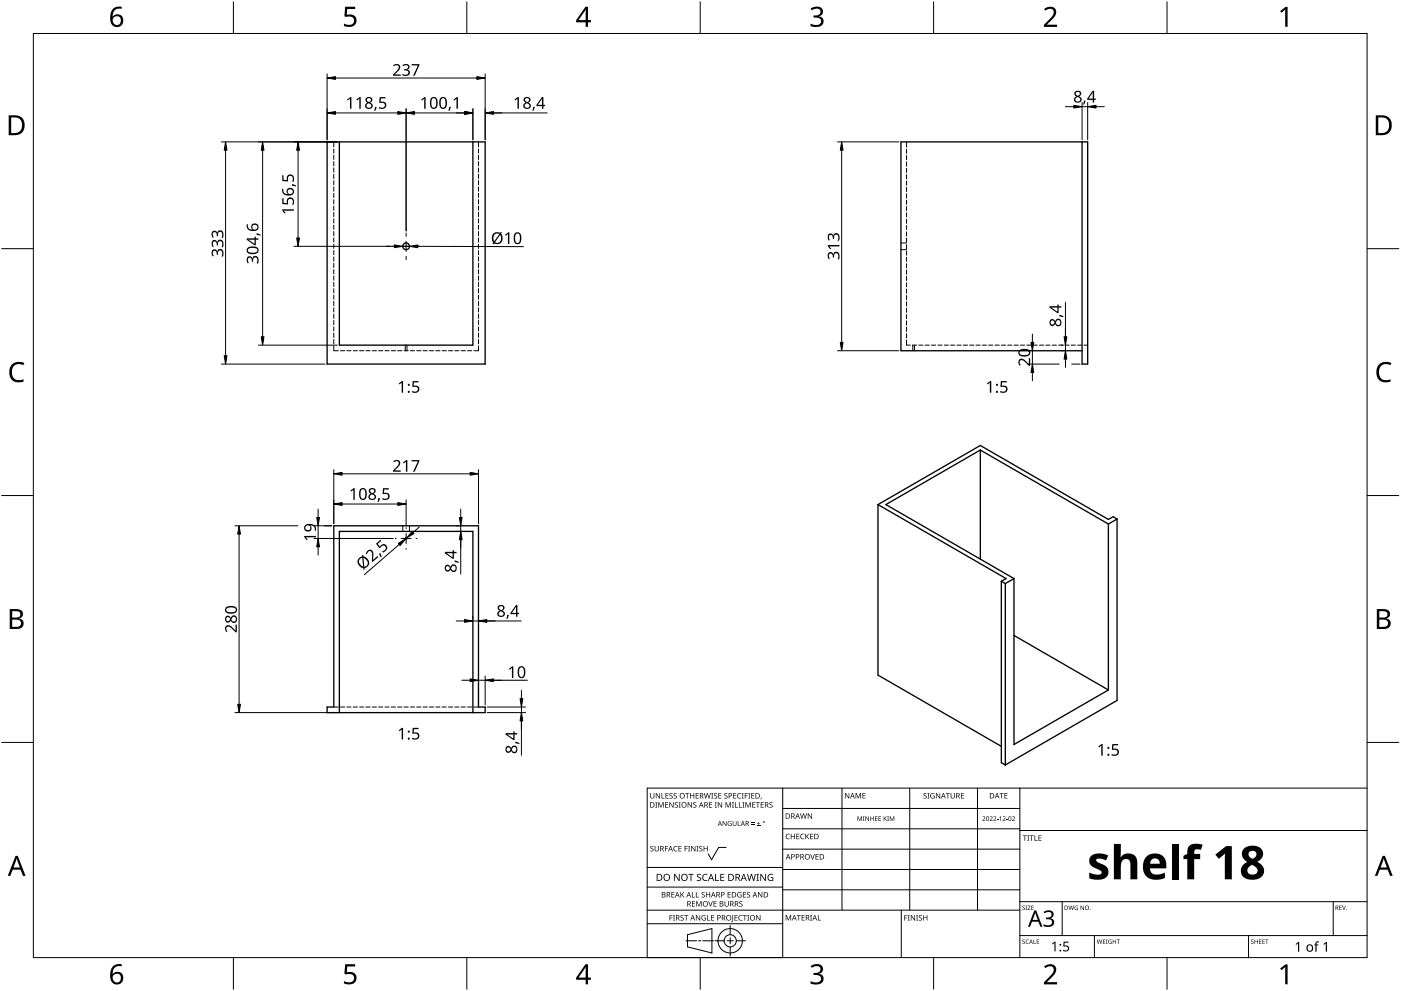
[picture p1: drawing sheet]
<svg xmlns="http://www.w3.org/2000/svg" width="420mm" height="297mm" viewBox="0 0 420 297" stroke-linecap="round" stroke-linejoin="round" font-family="sans-serif">
<g fill="none" stroke="#000" stroke-width=".3">
<path d="M100.1 42.5v1.5M100.1 44.6v1.3M100.1 46.5v1.3M100.1 48.4v1.3M100.1 50.3v1.3M100.1 52.2v1.3M100.1 54.1v1.3M100.1 56.1v1.2M100.1 58v1.2M100.1 59.9v1.2M143.5 42.5v1.5M143.5 44.6v1.3"/>
<path d="M143.5 46.5v1.3M143.5 48.4v1.3M143.5 50.3v1.3M143.5 52.2v1.3M143.5 54.1v1.3M143.5 56.1v1.2M143.5 58v1.2M143.5 59.9v1.2M271.9 42.5v1.6M271.9 44.7v1.3M271.9 46.6v1.3M271.9 48.5v1.3"/>
<path d="M271.9 50.4v1.3M271.9 52.4v1.2M271.9 54.3v1.2M271.9 56.2v1.2M271.9 58.1v1.2M271.9 60v1.2M100.1 61.8v1.2M100.1 63.7v1.2M100.1 65.6v1.2M100.1 67.5v1.3M100.1 69.4v1.3M100.1 71.3v1.3"/>
<path d="M100.1 73.2v1.3M100.1 75.1v1.3M100.1 77v1.3M100.1 78.9v1.3M143.5 61.8v1.2M143.5 63.7v1.2M143.5 65.6v1.2M143.5 67.5v1.3M143.5 69.4v1.3M143.5 71.3v1.3M143.5 73.2v1.3M143.5 75.1v1.3"/>
<path d="M143.5 77v1.3M143.5 78.9v1.3M270.2 72.8h1.7M270.2 74.8h1.7M271.9 61.9v1.2M271.9 63.8v1.3M271.9 65.7v1.3M271.9 67.6v1.3M271.9 69.5v1.3M271.9 71.4v1.3M271.9 73.3v1.3M271.9 75.2v1.3"/>
<path d="M271.9 77.1v1.3M271.9 79v1.3M100.1 80.8v1.3M100.1 82.7v1.3M100.1 84.6v1.3M100.1 86.5v1.3M100.1 88.4v1.3M100.1 90.3v1.3M100.1 92.2v1.3M100.1 94.1v1.3M100.1 96.1v1.2M100.1 98v1.2"/>
<path d="M100.1 99.9v1.2M143.5 80.8v1.3M143.5 82.7v1.3M143.5 84.6v1.3M143.5 86.5v1.3M143.5 88.4v1.3M143.5 90.3v1.3M143.5 92.2v1.3M143.5 94.1v1.3M143.5 96.1v1.2M143.5 98v1.2M143.5 99.9v1.2"/>
<path d="M271.9 80.9v1.3M271.9 82.8v1.3M271.9 84.7v1.3M271.9 86.6v1.3M271.9 88.5v1.3M271.9 90.5v1.2M271.9 92.4v1.2M271.9 94.3v1.2M271.9 96.2v1.2M271.9 98.1v1.2M271.9 100v1.2M100.1 103.7v1.4h1.4"/>
<path d="M100.1 101.8v1.2M102.1 105.1h1.3M104 105.1h1.3M105.9 105.1h1.3M107.8 105.1h1.3M109.7 105.1h1.3M111.6 105.1h1.3M113.5 105.1h1.3M115.4 105.1h1.3M117.4 105.1h1.2M119.3 105.1h1.2M121.2 105.1h1.2"/>
<path d="M121.5 103.4v1.7M122 103.4v1.7M123.1 105.1h1.2M125 105.1h1.2M126.9 105.1h1.2M128.8 105.1h1.3M130.7 105.1h1.3M132.6 105.1h1.3M134.5 105.1h1.3M136.4 105.1h1.3M138.3 105.1h1.3M140.2 105.1h1.3"/>
<path d="M143.5 101.8v1.2M143.5 103.7v1.4h-1.4M271.9 101.9v1.5h1.1M273.6 103.4h1.3M273.7 103.4v1.7M274.2 103.4v1.7M275.5 103.4h1.3M277.4 103.4h1.3M279.3 103.4h1.3M281.3 103.4h1.2M283.2 103.4h1.2M285.1 103.4h1.2"/>
<path d="M287 103.4h1.2M288.9 103.4h1.2M290.8 103.4h1.2M292.7 103.4h1.3M294.6 103.4h1.3M296.5 103.4h1.3M298.4 103.4h1.3M300.3 103.4h1.3M302.2 103.4h1.3M304.1 103.4h1.3M306 103.4h1.3M307.9 103.4h1.3"/>
<path d="M309.8 103.4h1.3M311.7 103.4h1.3M313.6 103.4h1.3M315.5 103.4h1.3M317.4 103.4h1.3M319.4 103.4h1.2M321.3 103.4h1.2M323.2 103.4h1.2M325.1 103.4h1.1M120.8 157.6v1.7M122.8 157.6v1.7M100.1 211.9h1.4"/>
<path d="M102.1 211.9h1.3M104 211.9h1.3M105.9 211.9h1.3M107.8 211.9h1.3M109.7 211.9h1.3M111.6 211.9h1.3M113.5 211.9h1.3M115.4 211.9h1.3M117.4 211.9h1.2M119.3 211.9h1.2M121.2 211.9h1.2M123.1 211.9h1.2"/>
<path d="M125 211.9h1.2M126.9 211.9h1.2M128.8 211.9h1.3M130.7 211.9h1.3M132.6 211.9h1.3M134.5 211.9h1.3M136.4 211.9h1.3M138.3 211.9h1.3M140.2 211.9h1.3M142.1 211.9h1.4"/>
</g>
<g fill="none" stroke="#000" stroke-width=".4">
<path d="M98.1 42.5h47.4v66.6h-47.4zM101.8 42.5v60.9h40v-60.9M324.5 42.5v66.6h1.7v-66.6h-56v62.6h54.3M294 134.9v32.7M294 134.9l-28.3 16.3 38.4 22.2M294 134.9l38.4 22.2M100.1 157.6h43.4v54.3h2v1.7h-47.4v-1.7h2zM263.3 151.2v51.2l37 21.3M263.3 151.2l30.7-17.7 38.4 22.2 1.4-.8 1.2 .7M263.3 151.2l38.4 22.2-1.4 .8M332.4 157.1v49.7M335 155.6l-2.6 1.5"/>
<path d="M335 155.6v54.3l-33.5 19.4M300.3 174.2l1.2 .7M300.3 174.2v54.4l1.2 .7M301.5 174.9v54.4M304.1 173.4v49.8l28.3-16.4M304.1 173.4l-2.6 1.5M304.1 190.5l28.3 16.3M101.8 213.6v-54.3h40v54.3"/>
<circle cx="121.8" cy="73.8" r="1"/>
<circle cx="121.8" cy="161.4" r=".25"/>
</g>
<path d="M10 10h400v277h-400z" fill="none" stroke="#000" stroke-width=".3"/>
<g fill="none" stroke="#000" stroke-width=".3">
<path d="M70 .5v9.5M140 .5v9.5M210 .5v9.5M280 .5v9.5M350 .5v9.5M.5 74.5h9.5M410 74.5h9.5M.5 148.5h9.5M410 148.5h9.5M.5 222.5h9.5M410 222.5h9.5M70 287v9.5"/>
<path d="M140 287v9.5M210 287v9.5M280 287v9.5M350 287v9.5"/>
</g>
<g fill="#000">
<path d="M103.5 2h3v.7h-2.4l-.1 1.7a1.98 1.98 0 0 1 2.4 .4 1.98 1.98 0 0 1 .2 2.5 2.88 2.88 0 0 1-3.5 .5v-.7a1.93 1.93 0 0 0 3-.6 1.37 1.37 0 0 0-.5-1.4 1.37 1.37 0 0 0-1.4-.1l-.5 .1-.4-.3zM243.1 2.6a2.32 2.32 0 0 1 3.7 .5 1.47 1.47 0 0 1-1.2 1.8 1.59 1.59 0 0 1 1.4 1.8 1.59 1.59 0 0 1-1.8 1.4l-2.1-.3v-.7a2.12 2.12 0 0 0 3.1-.5 1.21 1.21 0 0 0-1.6-1.3h-.6v-.7a1.53 1.53 0 0 0 2.1-1.1 1.49 1.49 0 0 0-2.6-.4zM313.1 2.7a2.03 2.03 0 0 1 2.1-.8 2.03 2.03 0 0 1 1.6 1.7 3.9 3.9 0 0 1-1.6 2.5l-1.2 1.3h3v.7h-3.9v-.6l1.5-1.6a2.56 2.56 0 0 0 1.3-2.9 1.62 1.62 0 0 0-2.4 .2zM383.9 3.3l1.6-1.2h.6v5.9h-.7l.1-5.2-1.2 1zM3.5 109.3a3.3 3.3 0 0 1 3.8-.5l-.3 .7a2.26 2.26 0 0 0-2.6 0 2.26 2.26 0 0 0-.8 2.6 2.12 2.12 0 0 0 3.1 1.7l.4-.1v.7a2.98 2.98 0 0 1-3.4-.4 2.98 2.98 0 0 1-.8-3.3zM413.5 109.3a3.3 3.3 0 0 1 3.8-.5l-.3 .7a2.26 2.26 0 0 0-2.7 0 2.26 2.26 0 0 0-.7 2.6 2.12 2.12 0 0 0 3.1 1.7l.4-.1v.7a2.98 2.98 0 0 1-3.4-.4 2.98 2.98 0 0 1-.8-3.3zM103.5 289h3v.7h-2.4l-.1 1.7a1.98 1.98 0 0 1 2.4 .4 1.98 1.98 0 0 1 .2 2.5 2.88 2.88 0 0 1-3.5 .4v-.6a1.93 1.93 0 0 0 3-.7 1.37 1.37 0 0 0-.5-1.3 1.37 1.37 0 0 0-1.4-.1l-.5 .1-.4-.3zM243.1 289.6a2.32 2.32 0 0 1 3.7 .5 1.47 1.47 0 0 1-1.2 1.8 1.59 1.59 0 0 1 1.4 1.8 1.59 1.59 0 0 1-1.8 1.4l-2.1-.3v-.7a2.12 2.12 0 0 0 3.1-.5 1.21 1.21 0 0 0-1.6-1.4h-.6v-.6a1.53 1.53 0 0 0 2.1-1.1 1.49 1.49 0 0 0-2.6-.4zM313.1 289.7a2.03 2.03 0 0 1 2.1-.8 2.03 2.03 0 0 1 1.6 1.7 3.9 3.9 0 0 1-1.6 2.5l-1.2 1.3h3v.7h-3.9v-.7l1.5-1.5a2.56 2.56 0 0 0 1.3-2.9 1.62 1.62 0 0 0-2.4 .2zM383.9 290.3l1.6-1.2h.6v5.9h-.7l.1-5.2-1.2 1z"/>
<path d="M33.9 2.6a2.88 2.88 0 0 1 2.6-.6v.7a2.02 2.02 0 0 0-2.7 2.3 1.83 1.83 0 0 1 2.6-.3 1.83 1.83 0 0 1 .3 2.6 2.07 2.07 0 0 1-2.6 .6 2.07 2.07 0 0 1-1.1-2.4 4 4 0 0 1 .9-2.9zM33.7 6.2a1.3 1.3 0 0 0 2.6 0 1.3 1.3 0 0 0-2.6 0z"/>
<path d="M175.6 2h.8v4h.8v.7h-.8v1.3h-.8v-1.3h-2.8v-.6zM175.6 2.8l-2.1 3.2h2.1z"/>
<path d="M2.6 34.6h1.8a2.99 2.99 0 0 1 3 3 2.99 2.99 0 0 1-3.1 2.9h-1.7zM3.4 35.2v4.7h.8a2.35 2.35 0 0 0 2.4-2.1 2.35 2.35 0 0 0-2-2.6z"/>
<path d="M412.6 34.6h1.8a2.99 2.99 0 0 1 3 3 2.99 2.99 0 0 1-3.1 2.9h-1.7zM413.3 35.2v4.7h.9a2.35 2.35 0 0 0 2.4-2.1 2.35 2.35 0 0 0-2-2.6z"/>
<path d="M2.9 182.6h1.7a1.68 1.68 0 0 1 2.3 1.7 1.37 1.37 0 0 1-1.2 1.1 1.61 1.61 0 0 1 1.4 2 1.61 1.61 0 0 1-2.1 1.1h-2.1zM3.7 185.7v2.2h1.2a1.13 1.13 0 0 0 1.4-1.1 1.13 1.13 0 0 0-1.5-1.1zM3.7 183.2v1.9h1.1a1.02 1.02 0 0 0 1.3-1 1.02 1.02 0 0 0-1.4-.9z"/>
<path d="M412.9 182.6h1.7a1.68 1.68 0 0 1 2.3 1.7 1.37 1.37 0 0 1-1.2 1.1 1.61 1.61 0 0 1 1.3 2 1.61 1.61 0 0 1-2 1.1h-2.1zM413.7 185.7v2.2h1.2a1.13 1.13 0 0 0 1.4-1.1 1.13 1.13 0 0 0-1.5-1.1zM413.7 183.2v1.9h1.1a1.02 1.02 0 0 0 1.3-1 1.02 1.02 0 0 0-1.5-.9z"/>
<path d="M4.7 256.5h.6l2.4 6h-.8l-.7-1.8h-2.4l-.7 1.8h-.8zM5 257.3l-.9 2.7h1.8z"/>
<path d="M414.7 256.5h.6l2.4 6h-.8l-.7-1.8h-2.4l-.7 1.8h-.8zM415 257.3l-1 2.7h1.9z"/>
<path d="M33.9 289.6a2.88 2.88 0 0 1 2.6-.6v.7a2.02 2.02 0 0 0-2.7 2.3 1.83 1.83 0 0 1 2.6-.3 1.83 1.83 0 0 1 .3 2.6 2.07 2.07 0 0 1-2.6 .6 2.07 2.07 0 0 1-1.1-2.4 4 4 0 0 1 .9-2.9zM33.7 293.2a1.3 1.3 0 0 0 2.6 0 1.3 1.3 0 0 0-2.6 0z"/>
<path d="M175.6 289h.8v4h.8v.7h-.8v1.3h-.8v-1.3h-2.8v-.6zM175.6 289.8l-2.1 3.2h2.1z"/>
</g>
<g fill="none" stroke="#000" stroke-width=".3">
<path d="M234.7 236.2v50.8h-40.6v-50.8h215.9M252.5 236.2v36.6M272.8 236.2v36.6M293.2 236.2v36.6M305.9 236.2v50.8M217.8 254h-2.3l-2.1 3.7-1-1.8M234.7 242.3h71.2M234.7 248.4h71.2M234.7 254.5h71.2M305.9 248.9h104.1M194.1 276.9h40.6M194.1 272.8h111.8"/>
<path d="M194.1 265.9h40.6M194.1 260h40.6M219 277.4v2.8M234.7 260.6h71.2M234.7 266.7h71.2M270.3 272.8v14.2M305.9 270.3h104.1M318.6 270.3v10.1M399.8 270.3v10.1M205.7 282h3.2M206.2 280.2l7.3-1.9v7.3l-7.3-1.8zM209.5 282h.7"/>
<path d="M210.8 282h3.2M214.4 282h2.8M218.1 282h1.8M219 281.1v1.8M219 283.8v2.8M220.8 282h2.8M305.9 280.4h104.1M328.2 280.4v6.6M374.4 280.4v6.6"/>
<circle cx="219" cy="282" r="1.83"/>
<circle cx="219" cy="282" r="3.7"/>
</g>
<g fill="#000">
<path d="M195 237.7h.2v1.1a.42 .42 0 0 0 .4 .4 .42 .42 0 0 0 .4-.4v-1.1h.2v1.1a.62 .62 0 0 1-.6 .6 .62 .62 0 0 1-.6-.6zM196.7 237.7h.2l.9 1.4v-1.4h.2v1.6h-.3l-.8-1.3v1.3h-.2zM198.4 237.7h.2v1.5h.7v.1h-.9zM199.6 237.7h.9v.2h-.7v.5h.6v.2h-.6v.6h.7v.1h-.9zM200.8 237.9l.6-.2 .3 .1v.2a.38 .38 0 0 0-.5-.2 .38 .38 0 0 0-.2 .5 .38 .38 0 0 0 .5 .2 .53 .53 0 0 1 .1 .8 .53 .53 0 0 1-.8 0v-.2a.41 .41 0 0 0 .6 .1 .41 .41 0 0 0 .1-.5 .41 .41 0 0 0-.5-.2zM202.1 237.9l.5-.2 .4 .1-.1 .2a.38 .38 0 0 0-.5-.2 .38 .38 0 0 0-.2 .5 .38 .38 0 0 0 .5 .2 .53 .53 0 0 1 .2 .8 .53 .53 0 0 1-.8 0v-.2a.41 .41 0 0 0 .5 .1 .41 .41 0 0 0 .2-.5 .41 .41 0 0 0-.6-.2zM205.5 237.7h1.2v.2h-.5v1.4h-.2v-1.4h-.5zM207 237.7h.2v.7h.8v-.7h.2v1.6h-.2v-.7h-.8v.7h-.2zM208.6 237.7h.9v.2h-.7v.5h.7v.2h-.7v.6h.7v.1h-.9zM211.1 237.7h.2l.4 1.4 .3-1.4h.2l.4 1.4 .4-1.4h.2l-.5 1.6h-.2l-.4-1.3-.3 1.3h-.3zM213.3 237.7h.6l-.2 .2v1.3l.2 .1h-.6l.2-.1v-1.3zM214.2 237.9l.5-.2 .4 .1-.1 .2a.38 .38 0 0 0-.5-.2 .38 .38 0 0 0-.2 .5 .38 .38 0 0 0 .5 .2 .53 .53 0 0 1 .2 .8 .53 .53 0 0 1-.8 0v-.2a.41 .41 0 0 0 .5 .1 .41 .41 0 0 0 .2-.5 .41 .41 0 0 0-.6-.2z"/>
<path d="M215.4 237.7h.9v.2h-.7v.5h.7v.2h-.7v.6h.7v.1h-.9zM217.3 237.9l.5-.2 .4 .1-.1 .2a.38 .38 0 0 0-.5-.2 .38 .38 0 0 0-.2 .5 .38 .38 0 0 0 .5 .2 .53 .53 0 0 1 .2 .8 .53 .53 0 0 1-.8 0v-.2a.41 .41 0 0 0 .5 .1 .41 .41 0 0 0 .2-.5 .41 .41 0 0 0-.6-.2zM219.9 237.7h.9v.2h-.7v.5h.7v.2h-.7v.6h.7v.1h-.9zM221.3 237.9l.6-.2 .4 .1-.1 .2a.65 .65 0 0 0-.9 .6 .65 .65 0 0 0 .9 .5 .77 .77 0 0 1-1.1-.1 .77 .77 0 0 1 .2-1.1zM222.5 237.7h.5l-.1 .2v1.3l.1 .1h-.5l.2-.1v-1.3zM223.4 237.7h.9v.2h-.7v.6h.6v.2h-.6v.6h-.2zM224.4 237.7h.6l-.2 .2v1.3l.2 .1h-.6l.2-.1v-1.3zM225.3 237.7h.9v.2h-.7v.5h.7v.2h-.7v.6h.7v.1h-.9zM228.2 239.1h.2l-.3 .5zM253.4 237.7h.3l.8 1.3v-1.3h.2v1.6h-.2l-.9-1.3v1.3h-.2zM256.6 237.7h.3l.5 1.3 .5-1.3h.3v1.6h-.2v-1.4l-.7 1.4-.5-1.4v1.4h-.2zM258.6 237.7h1v.2h-.7v.5h.6v.2h-.6v.5h.7v.2h-1z"/>
<path d="M277 237.9l.6-.2 .3 .1-.1 .2a.38 .38 0 0 0-.5-.2 .38 .38 0 0 0-.1 .5 .38 .38 0 0 0 .5 .2 .53 .53 0 0 1 .1 .8 .53 .53 0 0 1-.8 0v-.2a.41 .41 0 0 0 .6 .1 .41 .41 0 0 0 .1-.5 .41 .41 0 0 0-.5-.2zM278.1 237.7h.6l-.2 .2v1.3l.2 .1h-.6l.2-.1v-1.3zM279.2 237.9l.7-.2 .4 .1-.1 .2a.67 .67 0 0 0-1 .5 .67 .67 0 0 0 .9 .6v-.4h-.4v-.2h.6v.8a.88 .88 0 0 1-1.2-.2 .88 .88 0 0 1 .1-1.2zM280.7 237.7h.2l.9 1.4v-1.4h.2v1.6h-.3l-.8-1.3v1.3h-.2zM283.7 237.7h1.2v.2h-.5v1.4h-.2v-1.4h-.5zM285.1 237.7h.2v1.1a.42 .42 0 0 0 .4 .4 .42 .42 0 0 0 .4-.4v-1.1h.2v1.1a.62 .62 0 0 1-.6 .6 .62 .62 0 0 1-.6-.6zM288.2 237.7h.9v.2h-.7v.5h.7v.2h-.7v.6h.7v.1h-.9zM299.8 237.7h1.2v.2h-.5v1.4h-.2v-1.4h-.5zM301.2 237.7h.9v.2h-.7v.5h.7v.2h-.7v.5h.7v.2h-.9zM195.1 253.7l.6-.2 .3 .1-.1 .2a.38 .38 0 0 0-.5-.1 .38 .38 0 0 0-.1 .5 .38 .38 0 0 0 .4 .2 .53 .53 0 0 1 .2 .7 .53 .53 0 0 1-.8 .1v-.2a.41 .41 0 0 0 .6 .1 .41 .41 0 0 0 .1-.6 .41 .41 0 0 0-.6-.2zM196.5 240.4h.6l-.2 .2v1.3l.2 .2h-.6l.2-.2v-1.3zM196.3 253.6h.2v1a.42 .42 0 0 0 .5 .4 .42 .42 0 0 0 .4-.4v-1h.2v1a.62 .62 0 0 1-.6 .6 .62 .62 0 0 1-.7-.6z"/>
<path d="M197.4 240.4h.3l.5 1.4 .5-1.4h.3v1.7h-.2v-1.5l-.7 1.5-.5-1.5v1.5h-.2zM199.4 253.6h.9v.1h-.7v.6h.7v.2h-.7v.7h-.2zM199.5 240.4h.9v.2h-.7v.5h.6v.2h-.6v.6h.7v.2h-.9zM200.7 240.4h.3l.8 1.4v-1.4h.2v1.7h-.2l-.9-1.4v1.4h-.2zM202.2 253.8l.5-.3 .5 .1-.1 .2a.65 .65 0 0 0-.9 .6 .65 .65 0 0 0 .9 .6 .77 .77 0 0 1-1.1-.1 .77 .77 0 0 1 .2-1.1zM202.5 240.6l.5-.2 .3 .1v.2a.38 .38 0 0 0-.5-.2 .38 .38 0 0 0-.2 .5 .38 .38 0 0 0 .5 .2 .53 .53 0 0 1 .1 .8 .53 .53 0 0 1-.8 0l.1-.1a.41 .41 0 0 0 .5 0 .41 .41 0 0 0 .1-.5 .41 .41 0 0 0-.5-.2zM203.6 240.4h.6l-.2 .2v1.3l.2 .2h-.6l.2-.2v-1.3zM203.5 253.6h.9v.1h-.7v.6h.6v.1h-.6v.6h.7v.2h-.9zM205.3 253.6h.9v.1h-.7v.6h.7v.2h-.7v.7h-.2zM206.4 253.6h.6l-.2 .1v1.3l.2 .2h-.6l.2-.2v-1.3zM206.2 240.4h.3l.8 1.4v-1.4h.2v1.7h-.2l-.9-1.4v1.4h-.2zM207.3 253.6h.2l.9 1.3v-1.3h.2v1.6h-.3l-.8-1.4v1.4h-.2z"/>
<path d="M208 240.6l.5-.2 .3 .1v.2a.38 .38 0 0 0-.5-.2 .38 .38 0 0 0-.2 .5 .38 .38 0 0 0 .5 .2 .53 .53 0 0 1 .2 .8 .53 .53 0 0 1-.9 0l.1-.1a.41 .41 0 0 0 .5 0 .41 .41 0 0 0 .1-.5 .41 .41 0 0 0-.5-.2zM208.9 253.6h.6l-.2 .1v1.3l.2 .2h-.6l.2-.2v-1.3zM209.8 253.7l.5-.2 .3 .1v.2a.38 .38 0 0 0-.5-.1 .38 .38 0 0 0-.2 .5 .38 .38 0 0 0 .5 .2 .53 .53 0 0 1 .2 .7 .53 .53 0 0 1-.9 .1l.1-.2a.41 .41 0 0 0 .5 .1 .41 .41 0 0 0 .1-.6 .41 .41 0 0 0-.5-.2zM211 253.6h.2v.7h.8v-.7h.2v1.6h-.2v-.8h-.8v.8h-.2zM212.7 240.4h.9v.2h-.7v.5h.6v.2h-.6v.6h.7v.2h-.9zM214.4 240.4h.6l-.2 .2v1.3l.2 .2h-.6l.2-.2v-1.3zM215.3 240.4h.2l.9 1.4v-1.4h.2v1.7h-.3l-.8-1.4v1.4h-.2zM216.7 246.1h.2l.8 1.2v-1.2h.2v1.5h-.2l-.8-1.2v1.2h-.2zM217.6 240.4h.3l.5 1.4 .5-1.4h.3v1.7h-.2v-1.5l-.7 1.5-.5-1.5v1.5h-.2zM218.4 246.3l.6-.2 .4 .1-.2 .1a.6 .6 0 0 0-.8 .5 .6 .6 0 0 0 .8 .6v-.4l-.3-.2h.5v.7a.8 .8 0 0 1-1-.2 .8 .8 0 0 1 0-1zM219.5 240.4h.6l-.2 .2v1.3l.2 .2h-.6l.2-.2v-1.3zM220.4 240.4h.2v1.5h.7v.2h-.9z"/>
<path d="M219.7 246.1h.2v.9a.38 .38 0 0 0 .4 .4 .38 .38 0 0 0 .4-.4v-.9h.2v.9a.56 .56 0 0 1-.6 .6 .56 .56 0 0 1-.6-.6zM221.3 246.1h.1v1.3h.7v.2h-.8zM221.6 240.4h.2v1.5h.7v.2h-.9zM222.7 240.4h.5l-.1 .2v1.3l.1 .2h-.5l.1-.2v-1.3zM223.6 240.4h.3l.5 1.4 .5-1.4h.3v1.7h-.2v-1.5l-.7 1.5-.6-1.5v1.5h-.1zM225.3 247l1 .1zM225.3 246.6l1 .1zM225.6 240.4h.9v.2h-.7v.5h.7v.2h-.7v.6h.7v.2h-.9zM227 247.4l1 .2zM226.7 240.4h1.2v.2h-.5v1.5h-.2v-1.5h-.5zM227.4 246.3l.2 .5h.4l-.4 .1v.4l-.2-.4h-.4l.4-.1zM228.1 240.4h.9v.2h-.7v.5h.7v.2h-.7v.6h.7v.2h-.9z"/>
<path d="M230.8 240.6l.6-.2 .3 .1-.1 .2a.38 .38 0 0 0-.5-.2 .38 .38 0 0 0-.1 .5 .38 .38 0 0 0 .4 .2 .53 .53 0 0 1 .2 .8 .53 .53 0 0 1-.8 0v-.1a.41 .41 0 0 0 .6 0 .41 .41 0 0 0 .1-.5 .41 .41 0 0 0-.6-.2zM235.8 250.1l.6-.2 .5 .1-.1 .2a.65 .65 0 0 0-1 .5 .65 .65 0 0 0 1 .6 .77 .77 0 0 1-1.1-.1 .77 .77 0 0 1 .1-1.1zM237.2 249.9h.2v.7h.8v-.7h.2v1.6h-.2v-.7h-.8v.7h-.2zM238.8 249.9h.9v.2h-.7v.5h.7v.2h-.7v.5h.7v.2h-.9zM240.2 250.1l.6-.2 .4 .1v.2a.65 .65 0 0 0-1 .5 .65 .65 0 0 0 1 .6 .77 .77 0 0 1-1.1-.1 .77 .77 0 0 1 .1-1.1zM240 243.8h.2l.3 1.4 .4-1.4h.2l.4 1.4 .3-1.4h.2l-.4 1.6h-.2l-.4-1.4-.4 1.4h-.2zM241.5 249.9h.2v.8l.7-.8h.3l-.7 .7 .7 .9h-.2l-.6-.7-.2 .7h-.2zM243 256h.2l.5 1.4 .4-1.4h.3l-.6 1.6h-.2zM242.3 243.8h.2l.9 1.3-.1-1.3h.2v1.6h-.2l-.9-1.3v1.3h-.1zM242.9 249.9h.9v.2h-.7v.5h.7v.2h-.7v.5h.7v.2h-.9zM244.6 256h.9v.2h-.7v.5h.6v.2h-.6v.5h.7v.2h-.9zM257.2 244.7h.2l.4 1.1 .5-1.1h.2v1.4h-.1v-1.2l-.6 1.2-.5-1.2v1.2h-.1z"/>
<path d="M258.8 244.7h.5l-.2 .1 .2 1.3h-.5l.1-.2zM259.5 244.7h.2l.8 1.1v-1.1h.1v1.4h-.2l-.7-1.2v1.2h-.2zM261 244.7h.2v.6h.7v-.6h.1v1.4h-.1v-.7h-.7v.7h-.2zM262.4 244.7h.8l-.6 .1v.5h.5l-.5 .1v.5l.6 .2h-.8zM263.5 244.7h.7l-.6 .1v.5h.6l-.6 .1v.5l.6 .2h-.7zM265 244.7h.2v.7l.8-.7-.6 .6 .6 .8-.7-.7-.1 .7h-.2zM266.1 244.7h.5l-.2 .1 .2 1.3h-.5l.1-.2zM266.8 244.7h.3l.4 1.1 .4-1.1h.3v1.4h-.2v-1.2l-.6 1.2-.4-1.2v1.2h-.2zM294.7 244.8a.49 .49 0 0 1 .7 .1 .49 .49 0 0 1-.3 .7l-.3 .3 .7 .2h-.9l.4-.5a.37 .37 0 0 0 .4-.6 .37 .37 0 0 0-.7-.1zM296.8 244.8a.49 .49 0 0 1 .8 .1 .49 .49 0 0 1-.3 .7l-.3 .3 .7 .2h-.9l.4-.5a.37 .37 0 0 0 .3-.6 .37 .37 0 0 0-.6-.1zM297.9 244.8a.49 .49 0 0 1 .8 .1 .49 .49 0 0 1-.3 .7l-.3 .3 .7 .2h-.9l.4-.5a.37 .37 0 0 0 .3-.6 .37 .37 0 0 0-.6-.1zM299 245.5l.4 .1z"/>
<path d="M299.7 245l.5-.3v1.4h-.2v-1.2zM300.7 244.8a.49 .49 0 0 1 .8 .1 .49 .49 0 0 1-.3 .7l-.3 .3 .7 .2h-.9l.4-.5a.37 .37 0 0 0 .3-.6 .37 .37 0 0 0-.6-.1zM301.8 245.5l.4 .1zM303.5 244.8a.49 .49 0 0 1 .8 .1 .49 .49 0 0 1-.3 .7l-.3 .3 .7 .2h-.9l.3-.5a.37 .37 0 0 0 .4-.6 .37 .37 0 0 0-.6-.1zM306.8 250.4h1.2v.2h-.5v1.4h-.2v-1.4h-.5zM308.1 250.4h.6l-.2 .2v1.3l.2 .1h-.6l.2-.1v-1.3zM308.8 250.4h1.2v.2h-.5v1.4h-.2v-1.4h-.5zM310.2 250.4h.3v1.4h.7v.2h-1zM311.4 250.4h.9v.2h-.7v.5h.7v.2h-.7v.5h.7v.2h-.9zM200.8 274.3h.9v.2h-.7v.5h.7v.2h-.7v.7h-.2zM201.4 267.4h.9v.2h-.7v.5h.6v.1h-.6v.6h.7v.2h-.9zM201.8 274.3h.6l-.2 .2v1.3l.2 .1h-.6l.2-.1v-1.3z"/>
<path d="M202.2 261.9h.3l1.1 1.8v-1.8h.2v2.1h-.3l-1.1-1.7v1.7h-.2zM204.1 274.4l.6-.1 .3 .1v.1a.38 .38 0 0 0-.5-.1 .38 .38 0 0 0-.2 .5 .38 .38 0 0 0 .5 .2 .53 .53 0 0 1 .1 .8 .53 .53 0 0 1-.8 0l.1-.2a.41 .41 0 0 0 .5 .1 .41 .41 0 0 0 .1-.6 .41 .41 0 0 0-.5-.1zM204.1 267.4h.2v.8l.7-.8h.2l-.6 .7 .7 .9h-.3l-.6-.8-.1 .8h-.2zM205.2 274.3h1.2v.2h-.5v1.4h-.2v-1.4h-.5zM206.4 261.9h1.6v.3h-.6v1.8h-.3v-1.8h-.7zM207.5 267.4h.2v1.4h.7v.2h-.9zM207.5 270.1h.9v.2h-.7v.5h.7v.2h-.7v.6h.7v.1h-.9zM208.7 267.4h.2v1.4h.7v.2h-.9zM208.8 270.1h.3l.5 1.3 .5-1.3h.3v1.6h-.2v-1.4l-.7 1.4-.5-1.4v1.4h-.2zM208.7 274.3h.2l.9 1.3v-1.3h.2v1.6h-.3l-.8-1.3v1.3h-.2zM209.1 262.1l.4-.2 .7 .1-.2 .2a.44 .44 0 0 0-.7 .2 .44 .44 0 0 0 .5 .5 .66 .66 0 0 1 .4 1 .66 .66 0 0 1-1 .1h-.2v-.3l.3 .1a.47 .47 0 0 0 .7-.3 .47 .47 0 0 0-.6-.5l-.4-.3zM210.6 274.5l.7-.2 .4 .1-.1 .1a.67 .67 0 0 0-1 .5 .67 .67 0 0 0 .9 .7v-.5h-.4v-.1h.6v.8a.88 .88 0 0 1-1.2-.2 .88 .88 0 0 1 .1-1.2z"/>
<path d="M210.5 267.5l.5-.1 .4 .1-.1 .1a.38 .38 0 0 0-.5-.1 .38 .38 0 0 0-.2 .5 .38 .38 0 0 0 .5 .2 .53 .53 0 0 1 .2 .8 .53 .53 0 0 1-.8 0v-.2a.41 .41 0 0 0 .5 .1 .41 .41 0 0 0 .1-.6 .41 .41 0 0 0-.5-.1zM210.9 262.2l.7-.3 .6 .1-.1 .3a.84 .84 0 0 0-1.2 .7 .84 .84 0 0 0 1.2 .8v.2a1.1 1.1 0 0 1-1.4-.4 1.1 1.1 0 0 1 .2-1.4zM212.1 274.3h.2v1.4h.7v.2h-.9zM212.4 270.1h.2l.5 1.4 .5-1.4h.2l-.6 1.6h-.2zM211.7 267.4h.2v.7h.9v-.7h.2v1.6h-.2v-.8h-.9v.8h-.2zM213.3 274.3h.9v.2h-.7v.5h.6v.2h-.6v.5h.7v.2h-.9zM214.5 261.9h.2v1.9h1v.2h-1.2zM214 270.1h.9v.2h-.7v.5h.7v.2h-.7v.6h.7v.1h-.9zM216 261.9h1.2v.3h-.9v.6h.8v.3h-.8v.7h.9v.2h-1.2zM217.3 270.1h.2v1.1a.42 .42 0 0 0 .4 .4 .42 .42 0 0 0 .4-.4v-1.1h.2v1.1a.62 .62 0 0 1-.6 .6 .62 .62 0 0 1-.6-.6zM218.2 267.4h.9v.2h-.7v.5h.7v.1h-.7v.6h.7v.2h-.9zM219.6 274.3h.3l-.1 1.7-.5 .3v-.2l.3-.1z"/>
<path d="M220.3 274.3h.9v.2h-.7v.5h.6v.2h-.6v.5h.7v.2h-.9zM221.3 267.6l.7-.2 .4 .1-.1 .1a.67 .67 0 0 0-1 .5 .67 .67 0 0 0 .9 .7v-.5h-.4v-.2h.6v.8a.88 .88 0 0 1-1.2-.1 .88 .88 0 0 1 .1-1.2zM221.7 274.5l.5-.2 .5 .1-.1 .1a.65 .65 0 0 0-.9 .6 .65 .65 0 0 0 .9 .6 .77 .77 0 0 1-1.1-.1 .77 .77 0 0 1 .2-1.1zM221.8 270.3l.5-.2 .4 .1-.1 .2a.38 .38 0 0 0-.5-.2 .38 .38 0 0 0-.2 .5 .38 .38 0 0 0 .5 .2 .53 .53 0 0 1 .2 .8 .53 .53 0 0 1-.8 0v-.2a.41 .41 0 0 0 .5 .1 .41 .41 0 0 0 .2-.5 .41 .41 0 0 0-.6-.2zM222.8 274.3h1.2v.2h-.5v1.4h-.2v-1.4h-.5zM222.8 267.4h.9v.2h-.7v.5h.7v.1h-.7v.6h.7v.2h-.9zM224.1 274.3h.6l-.2 .2v1.3l.2 .1h-.6l.2-.1v-1.3zM224 267.5l.6-.1 .3 .1v.1a.38 .38 0 0 0-.5-.1 .38 .38 0 0 0-.2 .5 .38 .38 0 0 0 .5 .2 .53 .53 0 0 1 .1 .8 .53 .53 0 0 1-.8 0l.1-.2a.41 .41 0 0 0 .5 .1 .41 .41 0 0 0 .1-.6 .41 .41 0 0 0-.5-.1zM224 261.9h.3l.4 1.8 .5-1.8h.3l.5 1.8 .4-1.8h.3l-.6 2.1h-.2l-.5-1.8-.5 1.8h-.3zM226.9 261.9h.7l-.2 .3v1.6l.2 .2h-.7l.2-.2v-1.6zM226.8 274.3h.2l.9 1.3v-1.3h.2v1.6h-.3l-.8-1.3v1.3h-.2zM227.3 267.4h.3l.8 1.3v-1.3h.2v1.6h-.2l-.9-1.3v1.3h-.2z"/>
<path d="M228 261.9h.3l1.2 1.8-.1-1.8h.3v2.1h-.3l-1.1-1.7v1.7h-.3zM230.5 262.2l.9-.3 .5 .1-.1 .3a.87 .87 0 0 0-1.4 .6 .87 .87 0 0 0 1.2 .9v-.6h-.4v-.3h.7v1.1a1.15 1.15 0 0 1-1.5-.3 1.15 1.15 0 0 1 .1-1.5zM235.6 274.3h.3l.5 1.3 .6-1.3h.3v1.6h-.2v-1.4l-.7 1.4-.6-1.4v1.4h-.2zM238.9 274.3h1.3v.2h-.5v1.4h-.2v-1.4h-.6zM240.4 274.3h.9v.2h-.7v.5h.7v.1h-.7v.6h.7v.2h-.9zM242.9 274.3h.6l-.2 .1v1.3l.2 .2h-.6l.2-.2v-1.3zM245.3 274.3h.2v1.4h.7v.2h-.9zM271.2 274.3h.9v.2h-.7v.5h.7v.2h-.7v.7h-.2zM272.2 274.3h.6l-.2 .2v1.3l.2 .1h-.6l.2-.1v-1.3zM273.1 274.3h.3l.8 1.3v-1.3h.2v1.6h-.2l-.9-1.3v1.3h-.2zM274.7 274.3h.6l-.2 .2v1.3l.2 .1h-.6l.2-.1v-1.3zM275.6 274.4l.6-.1 .3 .1v.1a.38 .38 0 0 0-.5-.1 .38 .38 0 0 0-.2 .5 .38 .38 0 0 0 .5 .2 .53 .53 0 0 1 .1 .8 .53 .53 0 0 1-.8 0v-.2a.41 .41 0 0 0 .6 .1 .41 .41 0 0 0 .1-.6 .41 .41 0 0 0-.5-.1z"/>
<path d="M276.9 274.3h.2v.7h.8v-.7h.2v1.6h-.2v-.7h-.8v.7h-.2zM306.7 271.6l.4-.2 .2 .2a.32 .32 0 0 0-.4 0 .32 .32 0 0 0-.1 .4 .32 .32 0 0 0 .4 .1 .41 .41 0 0 1 0 .7 .41 .41 0 0 1-.6-.2 .31 .31 0 0 0 .4 .1 .31 .31 0 0 0 .1-.5l-.5-.2zM307.6 271.5h.4l-.1 .1 .1 1.2h-.4l.1-.2zM308.2 271.5h.8l-.6 1.1 .7 .2h-.9l.6-1.2zM309.3 271.5h.7l-.5 .1v.4h.5l-.5 .1v.5l.5 .2h-.7zM313 273.4a1.69 1.69 0 0 1 1.8-.6 1.69 1.69 0 0 1 1.2 1.5l-.4 .7-.6 .2a1.31 1.31 0 0 1 1.2 1.5 1.31 1.31 0 0 1-1.5 1.1l-1.8-.2v-.6a1.73 1.73 0 0 0 2.6-.4 .99 .99 0 0 0-1.3-1.1h-.5v-.5a1.13 1.13 0 0 0 1.2-.1 1.13 1.13 0 0 0 .4-1.1 1.42 1.42 0 0 0-2 0zM320.4 271.5h.2l.3 1.1 .3-1.1h.1l.3 1.1 .3-1.1h.2l-.4 1.3h-.1l-.3-1.2-.4 1.2h-.1zM322.4 271.6l.9-.1-.3 .1a.53 .53 0 0 0-.6 .6 .53 .53 0 0 0 .7 .4v-.4l-.3-.1h.5v.6a.71 .71 0 0 1-.9-.1 .71 .71 0 0 1 0-1zM324.1 271.5l.9 1-.1-1h.2v1.3l-.9-1.1-.1 1.1zM401.7 271.4h.7l-.6 .2v.4h.6l-.6 .1v.5l.6 .1h-.7zM402.5 271.4h.2l.4 1.2 .3-1.2h.2l-.5 1.3zM306.7 281.7l.4-.1 .2 .2a.32 .32 0 0 0-.4-.1 .32 .32 0 0 0-.1 .5 .32 .32 0 0 0 .4 .1 .41 .41 0 0 1 0 .6 .41 .41 0 0 1-.6-.2 .31 .31 0 0 0 .4 .2 .31 .31 0 0 0 .1-.5l-.5-.3z"/>
<path d="M307.8 281.8l.4-.2 .4 .1-.1 .1a.52 .52 0 0 0-.7 .5 .52 .52 0 0 0 .7 .4 .61 .61 0 0 1-.9 0 .61 .61 0 0 1 .2-.9zM310 281.6h.1v1.2l.6 .1h-.7zM310.9 281.6h.7l-.5 .2v.4h.5l-.5 .1v.5l.5 .1h-.7zM315.5 282.9l1.1-.7v3h-.4v-2.6l-.5 .5zM319 282.2h1.4v.4h-1.1l-.1 .8a1 1 0 0 1 1.5 1 1 1 0 0 1-1.6 .8l-.3-.2v-.3l.2 .1a.73 .73 0 0 0 1 0 .73 .73 0 0 0 0-1l-1.1-.2zM328.9 281.6h.2l.3 1.1 .3-1.1h.1l.3 1.1 .3-1.1h.2l-.4 1.3h-.1l-.4-1.1-.3 1.1h-.1zM330.8 281.6h.7l-.6 .2v.4h.6l-.6 .1v.5l.6 .1h-.7zM331.7 281.6h.4l-.1 .1 .1 1.2h-.4l.1-.1zM332.5 281.8l.9-.1-.2 .1a.53 .53 0 0 0-.7 .5 .53 .53 0 0 0 .7 .5v-.4l-.2-.2h.4v.7a.71 .71 0 0 1-.9-.2 .71 .71 0 0 1 0-.9zM333.7 281.6h.2v.6h.6v-.6h.2v1.3h-.2v-.6h-.6v.6h-.2zM334.9 281.6h1l-.4 .2v1.1h-.2v-1.1zM375.2 281.7l.5-.1 .2 .2a.32 .32 0 0 0-.4-.1 .32 .32 0 0 0-.1 .5 .32 .32 0 0 0 .4 .1 .41 .41 0 0 1 0 .6 .41 .41 0 0 1-.6-.2 .31 .31 0 0 0 .4 .2 .31 .31 0 0 0 .1-.5l-.5-.3z"/>
<path d="M376.2 281.6h.2v.6h.7v-.6h.1v1.3h-.1v-.6h-.7v.6h-.2zM377.6 281.6h.7l-.6 .2v.4h.6l-.6 .1v.5l.6 .1h-.7zM378.6 281.6h.7l-.5 .2v.4h.5l-.5 .1v.5l.5 .1h-.7zM379.4 281.6h1l-.4 .2v1.1h-.2v-1.1zM388.5 283l1.1-.6v2.9h-.3v-2.6l-.6 .5zM394.7 282.3l.9-.1-.1 .3h-.5l-.1 .2-.1 .4h.6v.3h-.6v1.9h-.3v-1.9h-.4l.4-.3zM396.9 283l1.1-.6v2.9h-.4v-2.6l-.5 .5z"/>
<path d="M203.7 238.5a.81 .81 0 0 1 1.6 0 .81 .81 0 0 1-1.6 0zM204.1 238.5a.6 .6 0 0 0 1.2 0 .6 .6 0 0 0-1.2 0z"/>
<path d="M209.9 237.7h.4a.47 .47 0 0 1 .6 .3 .47 .47 0 0 1-.3 .6l.5 .7h-.3l-.4-.6h-.3v.6h-.2zM210.1 237.9v.6h.2a.31 .31 0 0 0 .4-.3 .31 .31 0 0 0-.4-.3z"/>
<path d="M218.5 237.7h.5a.54 .54 0 0 1 .6 .7 .54 .54 0 0 1-.9 .3v.6h-.2zM218.7 237.9v.6a.39 .39 0 0 0 .7-.3 .39 .39 0 0 0-.7-.3z"/>
<path d="M226.6 237.7h.5a.81 .81 0 0 1 .8 .9 .81 .81 0 0 1-.9 .7h-.4zM226.8 237.9v1.3h.2a.64 .64 0 0 0 .7-.6 .64 .64 0 0 0-.7-.7z"/>
<path d="M255.6 237.7h.1l.7 1.6h-.2l-.2-.5h-.7l-.2 .5h-.2zM255.6 237.9l-.2 .7h.5z"/>
<path d="M282.8 237.7h.2l.6 1.6h-.2l-.2-.5h-.6l-.2 .5h-.2zM282.9 237.9l-.2 .8h.5z"/>
<path d="M286.8 237.7h.4a.47 .47 0 0 1 .6 .3 .47 .47 0 0 1-.3 .6l.4 .7h-.2l-.4-.6h-.3v.6h-.2zM287 237.9v.6h.2a.31 .31 0 0 0 .4-.3 .31 .31 0 0 0-.4-.3z"/>
<path d="M296.9 237.7h.5a.81 .81 0 0 1 .8 .8 .81 .81 0 0 1-.9 .8h-.4zM297.1 237.9v1.2h.2a.64 .64 0 0 0 .7-.6 .64 .64 0 0 0-.7-.6z"/>
<path d="M298.9 237.7h.2l.7 1.6h-.3l-.2-.5h-.6l-.2 .5h-.2zM299 237.9l-.2 .7h.5z"/>
<path d="M195 240.4h.5a.81 .81 0 0 1 .8 .9 .81 .81 0 0 1-.9 .8h-.4zM195.2 240.6v1.3h.2a.64 .64 0 0 0 .7-.6 .64 .64 0 0 0-.6-.7z"/>
<path d="M198 253.6h.5a.47 .47 0 0 1 .5 .3 .47 .47 0 0 1-.3 .6l.5 .7h-.3l-.4-.7h-.3v.7h-.2zM198.2 253.7v.6h.3a.31 .31 0 0 0 .3-.3 .31 .31 0 0 0-.4-.3z"/>
<path d="M201 253.6h.2l.6 1.6h-.2l-.2-.5h-.6l-.2 .5h-.2zM201.1 253.8l-.3 .7h.6z"/>
<path d="M204.3 241.3a.81 .81 0 0 1 1.6 0 .81 .81 0 0 1-1.6 0zM204.6 241.3a.6 .6 0 0 0 1.2 0 .6 .6 0 0 0-1.2 0z"/>
<path d="M210.2 240.4h.2l.6 1.7h-.2l-.2-.5h-.6l-.2 .5h-.2zM210.3 240.7l-.3 .7h.6z"/>
<path d="M211.2 240.4h.5a.47 .47 0 0 1 .6 .4 .47 .47 0 0 1-.3 .5l.4 .8h-.2l-.4-.7h-.4v.7h-.2zM211.4 240.6v.6h.3a.31 .31 0 0 0 .4-.3 .31 .31 0 0 0-.4-.3z"/>
<path d="M215.8 246.1l.7 1.5-.3-.5h-.6l-.4 .5zM215.9 246.3l-.3 .6h.5z"/>
<path d="M222.7 246.1l.7 1.5-.3-.5h-.6l-.4 .5zM222.8 246.3l-.3 .6h.5z"/>
<path d="M223.6 246.1h.4a.42 .42 0 0 1 .5 .3 .42 .42 0 0 1-.2 .5l.4 .7h-.2l-.4-.6h-.3v.6h-.2zM223.8 246.3v.5h.2a.28 .28 0 0 0 .4-.3 .28 .28 0 0 0-.4-.2z"/>
<path d="M228.7 246.4a.35 .35 0 0 1 .7 0 .35 .35 0 0 1-.7 0zM228.9 246.4a.2 .2 0 0 0 .4 0 .2 .2 0 0 0-.4 0z"/>
<path d="M229.4 240.4h.4a.47 .47 0 0 1 .6 .4 .47 .47 0 0 1-.3 .5l.5 .8h-.3l-.4-.7h-.3v.7h-.2zM229.6 240.6v.6h.2a.31 .31 0 0 0 .4-.3 .31 .31 0 0 0-.4-.3z"/>
<path d="M236.3 256h.1l.7 1.6h-.2l-.2-.5h-.7l-.2 .5h-.2zM236.3 256.2l-.2 .7h.5z"/>
<path d="M235.6 243.8h.5a.81 .81 0 0 1 .8 .8 .81 .81 0 0 1-.8 .8h-.5zM235.8 244v1.2h.3a.64 .64 0 0 0 .6-.6 .64 .64 0 0 0-.6-.6z"/>
<path d="M237.3 243.8h.4a.47 .47 0 0 1 .6 .3 .47 .47 0 0 1-.3 .6l.4 .7h-.2l-.4-.7h-.3v.7h-.2zM237.5 244v.6h.2a.31 .31 0 0 0 .4-.3 .31 .31 0 0 0-.4-.3z"/>
<path d="M237.3 256h.4a.54 .54 0 0 1 .6 .7 .54 .54 0 0 1-.8 .3v.6h-.2zM237.5 256.2v.6a.39 .39 0 0 0 .6-.3 .39 .39 0 0 0-.6-.3z"/>
<path d="M238.7 256h.4a.54 .54 0 0 1 .6 .7 .54 .54 0 0 1-.8 .3v.6h-.2zM238.9 256.2v.6a.39 .39 0 0 0 .6-.3 .39 .39 0 0 0-.6-.3z"/>
<path d="M239.1 243.8h.2l.6 1.6h-.2l-.2-.5h-.6l-.2 .5h-.2zM239.2 244l-.3 .7h.6z"/>
<path d="M240 256h.5a.47 .47 0 0 1 .6 .3 .47 .47 0 0 1-.3 .6l.4 .7h-.2l-.4-.6h-.4v.6h-.2zM240.2 256.2v.6h.3a.31 .31 0 0 0 .4-.3 .31 .31 0 0 0-.4-.3z"/>
<path d="M241.2 256.8a.85 .85 0 0 1 1.7 0 .85 .85 0 0 1-1.7 0zM241.6 256.8a.6 .6 0 0 0 1.2 0 .6 .6 0 0 0-1.2 0z"/>
<path d="M244.2 249.9h.5a.81 .81 0 0 1 .8 .8 .81 .81 0 0 1-.9 .8h-.4zM244.4 250.1v1.3h.2a.64 .64 0 0 0 .7-.7 .64 .64 0 0 0-.6-.6z"/>
<path d="M245.8 256h.5a.81 .81 0 0 1 .8 .8 .81 .81 0 0 1-.8 .8h-.5zM246 256.2v1.3h.3a.64 .64 0 0 0 .6-.7 .64 .64 0 0 0-.6-.6z"/>
<path d="M295.9 244.8l.4-.1 .3 .3v.7l-.3 .4-.3-.1-.2-.3zM296 244.9l-.1 .1a.49 .49 0 0 0-.1 .6 .49 .49 0 0 0 .6 .3 .53 .53 0 0 0 .2-.7 .53 .53 0 0 0-.6-.3z"/>
<path d="M302.6 244.8l.4-.1 .3 .3v.7l-.3 .4-.3-.1-.3-.3zM302.7 244.9l-.1 .1a.49 .49 0 0 0-.1 .6 .49 .49 0 0 0 .5 .3 .53 .53 0 0 0 .2-.7 .53 .53 0 0 0-.5-.3z"/>
<path d="M198.5 267.4h.4a.42 .42 0 0 1 .6 .2 .42 .42 0 0 1-.3 .6 .44 .44 0 0 1 .4 .5 .44 .44 0 0 1-.6 .3h-.5zM198.7 268.2v.6h.3a.31 .31 0 0 0 .4-.3 .31 .31 0 0 0-.4-.3zM198.7 267.6v.5h.3a.28 .28 0 0 0 .3-.3 .28 .28 0 0 0-.4-.2z"/>
<path d="M196.9 261.9h.7a1.05 1.05 0 0 1 1 1.1 1.05 1.05 0 0 1-1.1 1h-.6zM197.2 262.2v1.6h.3a.83 .83 0 0 0 .8-.8 .83 .83 0 0 0-.8-.8z"/>
<path d="M199.9 267.4h.5a.47 .47 0 0 1 .6 .3 .47 .47 0 0 1-.3 .6l.4 .7h-.2l-.4-.7h-.3v.7h-.3zM200.2 267.6v.6h.2a.31 .31 0 0 0 .4-.3 .31 .31 0 0 0-.4-.3z"/>
<path d="M199.2 262.2a1.02 1.02 0 0 1 1.5 .1 1.02 1.02 0 0 1-.2 1.5 1.02 1.02 0 0 1-1.5-.5zM199.5 262.3a.83 .83 0 0 0-.2 1.2 .83 .83 0 0 0 1.1 .2l.1-.2a.81 .81 0 0 0 0-1.1 .81 .81 0 0 0-1-.1z"/>
<path d="M202.7 274.3h.5a.47 .47 0 0 1 .6 .3 .47 .47 0 0 1-.3 .6l.4 .7h-.2l-.4-.7h-.4v.7h-.2zM202.9 274.5v.6h.3a.31 .31 0 0 0 .4-.3 .31 .31 0 0 0-.4-.3z"/>
<path d="M203 267.4h.2l.6 1.6h-.2l-.2-.5h-.6l-.2 .5h-.2zM203.1 267.6l-.2 .7h.5z"/>
<path d="M204.5 262.2a1.02 1.02 0 0 1 1.6 .1 1.02 1.02 0 0 1-.3 1.5 1.02 1.02 0 0 1-1.5-.5zM204.8 262.3a.83 .83 0 0 0-.2 1.2 .83 .83 0 0 0 1.1 .2l.2-.2a.81 .81 0 0 0-.1-1.1 .81 .81 0 0 0-1-.1z"/>
<path d="M206.1 270.1h.5a.47 .47 0 0 1 .5 .3 .47 .47 0 0 1-.3 .6l.5 .7h-.3l-.3-.6h-.4v.6h-.2zM206.3 270.3v.6h.3a.31 .31 0 0 0 .4-.3 .31 .31 0 0 0-.4-.3z"/>
<path d="M206.5 267.4h.2l.6 1.6h-.2l-.2-.5h-.7l-.2 .5h-.2zM206.6 267.6l-.3 .7h.5z"/>
<path d="M207.7 274.3h.1l.7 1.6h-.2l-.2-.5h-.7l-.2 .5h-.2zM207.7 274.5l-.2 .7h.5z"/>
<path d="M210.7 270.9a.81 .81 0 0 1 1.6 0 .81 .81 0 0 1-1.6 0zM211 270.9a.6 .6 0 0 0 1.2 0 .6 .6 0 0 0-1.2 0z"/>
<path d="M213.1 261.9h.3l.8 2.1h-.3l-.3-.6h-.8l-.2 .6h-.3zM213.2 262.2l-.3 1h.7z"/>
<path d="M213.8 267.4h.2l.6 1.6h-.2l-.2-.5h-.6l-.2 .5h-.2zM213.9 267.6l-.3 .7h.6z"/>
<path d="M214.9 267.4h.4a.47 .47 0 0 1 .6 .3 .47 .47 0 0 1-.3 .6l.4 .7h-.2l-.4-.7h-.3v.7h-.2zM215.1 267.6v.6h.2a.31 .31 0 0 0 .4-.3 .31 .31 0 0 0-.4-.3z"/>
<path d="M215.8 270.1h.5a.42 .42 0 0 1 .6 .2 .42 .42 0 0 1-.3 .6 .44 .44 0 0 1 .4 .5 .44 .44 0 0 1-.6 .3h-.6zM216 271v.6h.4a.31 .31 0 0 0 .4-.3 .31 .31 0 0 0-.4-.3zM216 270.3v.5h.3a.28 .28 0 0 0 .4-.3 .28 .28 0 0 0-.4-.2z"/>
<path d="M215.1 274.3h.4a.54 .54 0 0 1 .6 .7 .54 .54 0 0 1-.8 .3v.6h-.2zM215.3 274.5v.6a.39 .39 0 0 0 .6-.3 .39 .39 0 0 0-.6-.3z"/>
<path d="M216.5 274.3h.4a.47 .47 0 0 1 .6 .3 .47 .47 0 0 1-.3 .6l.4 .7h-.2l-.4-.7h-.3v.7h-.2zM216.7 274.5v.6h.2a.31 .31 0 0 0 .4-.3 .31 .31 0 0 0-.4-.3z"/>
<path d="M216.3 267.4h.4a.54 .54 0 0 1 .6 .6 .54 .54 0 0 1-.8 .4v.6h-.2zM216.5 267.6v.6a.39 .39 0 0 0 .6-.3 .39 .39 0 0 0-.6-.3z"/>
<path d="M219 270.1h.4a.47 .47 0 0 1 .6 .3 .47 .47 0 0 1-.3 .6l.4 .7h-.2l-.4-.6h-.3v.6h-.2zM219.2 270.3v.6h.2a.31 .31 0 0 0 .4-.3 .31 .31 0 0 0-.4-.3z"/>
<path d="M217.7 275.1a.81 .81 0 0 1 1.6 0 .81 .81 0 0 1-1.6 0zM218 275.1a.6 .6 0 0 0 1.2 0 .6 .6 0 0 0-1.2 0z"/>
<path d="M218.4 261.9h.7a1.05 1.05 0 0 1 1 1.1 1.05 1.05 0 0 1-1.1 1h-.6zM218.7 262.2v1.6h.3a.83 .83 0 0 0 .8-.8 .83 .83 0 0 0-.8-.8z"/>
<path d="M220.4 270.1h.4a.47 .47 0 0 1 .6 .3 .47 .47 0 0 1-.3 .6l.4 .7h-.2l-.4-.6h-.3v.6h-.2zM220.6 270.3v.6h.2a.31 .31 0 0 0 .4-.3 .31 .31 0 0 0-.4-.3z"/>
<path d="M219.5 267.4h.5a.81 .81 0 0 1 .8 .8 .81 .81 0 0 1-.9 .8h-.4zM219.7 267.6v1.2h.2a.64 .64 0 0 0 .7-.6 .64 .64 0 0 0-.6-.6z"/>
<path d="M220.6 261.9h.5a.61 .61 0 0 1 .8 .5 .61 .61 0 0 1-.4 .7l.6 .9h-.3l-.5-.8h-.5v.8h-.2zM220.8 262.2v.8h.3a.4 .4 0 0 0 .5-.4 .4 .4 0 0 0-.5-.4z"/>
<path d="M222.9 261.9h.3l.8 2.1h-.3l-.2-.6h-.9l-.2 .6h-.3zM223.1 262.2l-.4 1h.7z"/>
<path d="M224.8 275.1a.81 .81 0 0 1 1.6 0 .81 .81 0 0 1-1.6 0zM225.1 275.1a.6 .6 0 0 0 1.2 0 .6 .6 0 0 0-1.2 0z"/>
<path d="M226.3 267.4h.2l.6 1.6h-.2l-.2-.5h-.6l-.2 .5h-.2zM226.4 267.6l-.3 .7h.5z"/>
<path d="M229.1 267.4h.5a.81 .81 0 0 1 .8 .8 .81 .81 0 0 1-.9 .8h-.4zM229.3 267.6v1.2h.2a.64 .64 0 0 0 .6-.6 .64 .64 0 0 0-.6-.6z"/>
<path d="M238.1 274.3h.2l.6 1.6h-.2l-.2-.5h-.6l-.2 .5h-.2zM238.2 274.5l-.3 .7h.6z"/>
<path d="M241.7 274.3h.4a.47 .47 0 0 1 .6 .3 .47 .47 0 0 1-.3 .6l.4 .7h-.2l-.4-.7h-.3v.7h-.2zM241.9 274.5v.6h.2a.31 .31 0 0 0 .4-.4 .31 .31 0 0 0-.4-.2z"/>
<path d="M244.3 274.3h.1l.7 1.6h-.2l-.2-.5h-.7l-.2 .5h-.2zM244.3 274.5l-.2 .7h.5z"/>
<path d="M310.2 272.9h.5l1.9 4.9h-.6l-.6-1.5h-1.9l-.6 1.5h-.6zM310.5 273.5l-.8 2.2h1.5z"/>
<path d="M319.3 271.5h.7l.3 .5a.61 .61 0 0 1-.7 .8h-.3zM319.4 271.6v1h.5l.2-.8z"/>
<path d="M325.3 272.1a.65 .65 0 0 1 1.3 0 .65 .65 0 0 1-1.3 0zM325.6 272.1a.48 .48 0 0 0 .9 0 .48 .48 0 0 0-.9 0z"/>
<path d="M400.5 271.4h.4a.37 .37 0 0 1 .5 .3 .37 .37 0 0 1-.3 .5l.4 .5-.5-.5h-.3v.5h-.2zM400.7 271.6v.5h.2a.25 .25 0 0 0 .3-.3 .25 .25 0 0 0-.3-.2z"/>
<path d="M309.1 281.6l.7 1.3-.3-.4h-.6l-.3 .4zM309.2 281.8l-.2 .6h.4z"/>
<path d="M391.6 284.2a1.1 1.1 0 0 1 2.2 0 1.1 1.1 0 0 1-2.2 0zM392.4 283.5a.8 .8 0 0 0-.2 1.1 .8 .8 0 0 0 1.1 .2l.1-.4a.71 .71 0 0 0-.1-.9 .71 .71 0 0 0-.9 0z"/>
<circle cx="326.9" cy="272.7" r=".12"/>
<circle cx="403.8" cy="272.6" r=".12"/>
<circle cx="318" cy="285" r=".26"/>
<circle cx="318" cy="283.2" r=".27"/>
</g>
<g fill="#000">
<path d="M104.1 29.8l.9-.7h.4v3.5h-.4v-3l-.7 .5zM106.9 29.8l.9-.7h.4v3.5h-.4v-3l-.7 .5zM112.5 32l.5 .1-.5 1.1h-.3zM113.9 29.1h1.7v.4h-1.4l-.1 1a1.19 1.19 0 0 1 1.8 1.2 1.19 1.19 0 0 1-1.9 .9l-.4-.1v-.4h.2a.89 .89 0 0 0 1.3 .1 .89 .89 0 0 0 .1-1.2l-1.5-.2zM117.9 19.6a1.21 1.21 0 0 1 2-.1 1.21 1.21 0 0 1-.6 1.9l-.9 .9h1.8v.4h-2.3v-.3l1.2-1.3a.83 .83 0 0 0 .4-1.3 .83 .83 0 0 0-1.4 .1zM120.7 19.5a1.21 1.21 0 0 1 1.3-.4 1.21 1.21 0 0 1 .8 1.1l-.3 .5-.4 .2a.98 .98 0 0 1 .8 1.2 .98 .98 0 0 1-1.3 .7l-1-.2v-.4l.5 .1a.81 .81 0 0 0 1.1 0 .81 .81 0 0 0 .2-1l-1.2-.2v-.4a.76 .76 0 0 0 .9-.1 .76 .76 0 0 0 .1-.9l-.7-.1-.6 .2zM123.4 19.2h2.4l-1.4 3.5h-.5l1.4-3.1h-1.9zM126.3 29.8l1-.7h.3v3.5h-.4v-3l-.6 .5zM134.7 32l.5 .1-.4 1.1h-.3zM136 29.8l1-.7h.3v3.5h-.4v-3l-.7 .5zM154.3 29.8l1-.7h.3v3.5h-.4v-3l-.7 .5zM159.9 32l.5 .1-.4 1.1h-.3z"/>
<path d="M325.1 30.2h.5l-.5 1.2h-.3zM84.6 52.5h.4v1.4l1.1 .1a1.19 1.19 0 0 1 1.1-1.7 1.19 1.19 0 0 1 .9 1.8l-.1 .4h-.4l.1-.2a.89 .89 0 0 0 .1-1.2 .89 .89 0 0 0-1.3-.2l-.2 1.5-1.7-.1zM87.6 55.2l1.2 .4v.3l-1.2-.2zM63.7 75a.85 .85 0 0 1 .9-.3 .85 .85 0 0 1 .6 .7 .97 .97 0 0 1 1.2-.8 .97 .97 0 0 1 .6 1.3l-.2 1h-.4l.2-.5a.81 .81 0 0 0 0-1 .81 .81 0 0 0-1-.2l-.2 1.2h-.4a.76 .76 0 0 0-.1-1 .76 .76 0 0 0-1-.1l-.1 .7 .3 .7-.3 .2a1.65 1.65 0 0 1-.1-1.9zM63.7 72.2a.85 .85 0 0 1 .9-.2 .85 .85 0 0 1 .6 .6 .97 .97 0 0 1 1.2-.8 .97 .97 0 0 1 .6 1.4l-.2 .9h-.4l.2-.5a.81 .81 0 0 0 0-1 .81 .81 0 0 0-1-.2l-.2 1.2h-.4a.76 .76 0 0 0-.1-1 .76 .76 0 0 0-1-.1l-.1 .7 .3 .7-.3 .2a1.65 1.65 0 0 1-.1-1.9zM63.7 69.4a.85 .85 0 0 1 .9-.2 .85 .85 0 0 1 .6 .7 .97 .97 0 0 1 1.2-.8 .97 .97 0 0 1 .6 1.3l-.2 .9h-.4l.2-.5a.81 .81 0 0 0 0-1 .81 .81 0 0 0-1-.2l-.2 1.2h-.4a.76 .76 0 0 0-.1-1 .76 .76 0 0 0-1-.1l-.1 .7 .3 .7-.3 .2a1.65 1.65 0 0 1-.1-1.9zM74.2 77.1a.85 .85 0 0 1 .9-.3 .85 .85 0 0 1 .6 .7 .97 .97 0 0 1 1.2-.8 .97 .97 0 0 1 .7 1.3l-.2 1h-.4l.1-.5a.81 .81 0 0 0 0-1 .81 .81 0 0 0-1-.2l-.2 1.2h-.4a.76 .76 0 0 0-.1-1 .76 .76 0 0 0-.9-.1l-.2 .7 .3 .7-.3 .2a1.65 1.65 0 0 1-.1-1.9zM76.9 69.9l1.2 .4v.3l-1.2-.2zM84.6 59.4h.4v1.4l1.1 .1a1.19 1.19 0 0 1 1.1-1.7 1.19 1.19 0 0 1 .9 1.8l-.1 .4h-.4l.1-.2a.89 .89 0 0 0 .1-1.2 .89 .89 0 0 0-1.3-.2l-.2 1.5-1.7-.1zM84.6 62.7h3.5v.5l-3-.1 .6 .7-.3 .2-.8-.9zM151.5 70.4l.9-.7h.4l-.1 3.4h-.4l.1-3-.7 .6zM248.4 75.8a.85 .85 0 0 1 .9-.2 .85 .85 0 0 1 .6 .7 .97 .97 0 0 1 1.2-.8 .97 .97 0 0 1 .7 1.3l-.2 .9h-.4l.2-.4a.81 .81 0 0 0 0-1.1 .81 .81 0 0 0-1-.2l-.3 1.2h-.3a.76 .76 0 0 0-.1-.9 .76 .76 0 0 0-1-.1l-.1 .7 .3 .6-.3 .2a1.65 1.65 0 0 1-.2-1.9z"/>
<path d="M248.4 70.3a.85 .85 0 0 1 .9-.3 .85 .85 0 0 1 .6 .7 .97 .97 0 0 1 1.2-.8 .97 .97 0 0 1 .7 1.3l-.2 1h-.4l.2-.5a.81 .81 0 0 0 0-1 .81 .81 0 0 0-1-.2l-.3 1.1h-.3a.76 .76 0 0 0-.1-.9 .76 .76 0 0 0-1-.1l-.1 .7 .3 .6-.3 .2a1.65 1.65 0 0 1-.2-1.8zM248.3 73.4h3.4v.5l-3-.1 .6 .7-.3 .2-.7-.9zM317.7 94.4l1.2 .4v.3l-1.2-.3zM119.6 115l.9-.8h.4v3.5h-.4v-3l-.7 .5zM123.8 114.2h1.7v.4h-1.4v1a1.19 1.19 0 0 1 1.7 1.2 1.19 1.19 0 0 1-1.9 .9l-.3-.1v-.4l.1 .1a.89 .89 0 0 0 1.3 0 .89 .89 0 0 0 .1-1.2l-1.5-.2zM296 115l.9-.8h.4v3.5h-.4v-3l-.7 .5zM300.2 114.2h1.7v.4h-1.4l-.1 1a1.19 1.19 0 0 1 1.8 1.2 1.19 1.19 0 0 1-1.9 .9l-.3-.1v-.4l.1 .1a.89 .89 0 0 0 1.3 0 .89 .89 0 0 0 .1-1.2l-1.5-.2zM305.7 107.8a1.5 1.5 0 0 1 2.1 .6l.7 .7v-1.7h.4v2.3h-.3l-1.3-1.3a.83 .83 0 0 0-1.3-.3 .83 .83 0 0 0 .1 1.3l-.3 .2a1.47 1.47 0 0 1-.1-1.8zM105.1 147.1l.9-.8h.4v3.5h-.4v-3l-.7 .6zM113.5 149.2l.5 .1-.5 1.1h-.3zM114.9 146.3h1.7v.4h-1.4l-.1 1a1.19 1.19 0 0 1 1.8 1.2 1.19 1.19 0 0 1-1.9 .9l-.4-.1v-.4l.2 .1a.89 .89 0 0 0 1.3 0 .89 .89 0 0 0 .1-1.2l-1.5-.2zM117.9 138.3a1.21 1.21 0 0 1 2-.1 1.21 1.21 0 0 1-.6 1.9l-.9 .9h1.8v.4h-2.3v-.4l1.2-1.2a.83 .83 0 0 0 .4-1.4 .83 .83 0 0 0-1.4 .2z"/>
<path d="M120.9 138.6l.9-.7h.4v3.5h-.5l.1-3-.7 .5zM123.4 137.9h2.4l-1.4 3.5h-.5l1.4-3.1h-1.9zM91.2 160.6h3.5v.5l-3-.1 .6 .7-.3 .2-.8-.9zM110.3 165.1a1.14 1.14 0 0 1 1.4 0 1.14 1.14 0 0 1 .3 1.4l-.1 1.3 1.3-1.1 .3 .2-1.8 1.6-.2-.3 .1-1.8a.83 .83 0 0 0-.6-1.2 .83 .83 0 0 0-.9 .9h-.4zM113.6 166.1l.4-.3 .5 1.1-.3 .2zM112.8 162.9l1.3-1.1 .2 .3-1 .9 .6 .8a1.19 1.19 0 0 1 2-.2 1.19 1.19 0 0 1-.7 1.9l-.4 .1-.3-.3h.2a.89 .89 0 0 0 1-.8 .89 .89 0 0 0-.7-1l-1.3 .8zM136.4 168l1.2 .4v.3l-1.2-.2zM67.7 187.7a1.5 1.5 0 0 1 2.2 .6l.7 .7v-1.8h.4v2.3h-.3l-1.3-1.2a.83 .83 0 0 0-1.3-.4 .83 .83 0 0 0 .1 1.4l-.3 .2a1.47 1.47 0 0 1-.2-1.8zM152.1 184.3l.5 .1-.4 1.1h-.3zM123.8 218.2h1.7v.4h-1.4v1a1.19 1.19 0 0 1 1.7 1.1 1.19 1.19 0 0 1-1.9 .9l-.3-.1v-.4l.1 .1a.89 .89 0 0 0 1.3 .1 .89 .89 0 0 0 .1-1.3l-1.5-.2zM152.6 200.5l1-.8h.3v3.5h-.4v-3l-.6 .6zM119.6 218.9l.9-.7h.4v3.4h-.4v-3l-.7 .6z"/>
<path d="M154.6 222.3l1.2 .4v.3l-1.2-.2zM329.4 223.8l.9-.8h.4v3.5h-.4v-3l-.7 .5zM333.6 223h1.7v.4h-1.4v1a1.19 1.19 0 0 1 1.7 1.2 1.19 1.19 0 0 1-1.8 .9l-.4-.1v-.4l.2 .1a.89 .89 0 0 0 1.2 0 .89 .89 0 0 0 .1-1.2l-1.4-.2zM356.7 253.5a4.6 4.6 0 0 1 4-.3l-.6 1.5-.6-.1a1.03 1.03 0 0 0-1.1 .2 1.03 1.03 0 0 0-.3 1.1h1.8v1.6h-1.8v6.1h-2v-6.1h-1.2v-1l1.2-.6 .1-1.6zM327.1 256.7a4.8 4.8 0 0 1 5.3-.3l-.7 1.5a2.42 2.42 0 0 0-3-.2 2.26 2.26 0 0 0 2 1.4 2.32 2.32 0 0 1 1.7 2.6 2.32 2.32 0 0 1-2.5 2h-1.5l-1.7-.4v-1.8a3.3 3.3 0 0 0 3.6 .3l.1-.3a3.7 3.7 0 0 0-2.4-1.5 2.12 2.12 0 0 1-.9-3.3zM334.1 253h2l-.1 3.9a2.83 2.83 0 0 1 2.9-1 2.83 2.83 0 0 1 2.1 2.1l.1 5.6h-2.1v-4.5a1.4 1.4 0 0 0-1.2-1.7 1.4 1.4 0 0 0-1.6 1.4l-.1 4.8h-2zM351.5 253h2v10.6h-2zM364.5 256.2l3.2-2.6h1.7v10h-2.1l.1-7.8-1.9 1.6z"/>
<path d="M109.7 29.4a1.01 1.01 0 0 1 1.4-.3 1.01 1.01 0 0 1 .4 1.3l-.5 .4a1.03 1.03 0 0 1 .7 1.4 1.03 1.03 0 0 1-1.6 .4 .94 .94 0 0 1-.6-.9 .94 .94 0 0 1 .7-.9l-.6-.6zM109.9 31.7a.7 .7 0 0 0 1.4 0 .7 .7 0 0 0-1.4 0zM110 30a.6 .6 0 0 0 1.2 0 .6 .6 0 0 0-1.2 0z"/>
<path d="M129.4 29.3a1.26 1.26 0 0 1 1.5 .1 1.26 1.26 0 0 1 .3 1.5 1.27 1.27 0 0 1-.3 1.4 1.27 1.27 0 0 1-1.4 .2 2.75 2.75 0 0 1-.1-3.2zM129.6 29.6a2.16 2.16 0 0 0 .3 2.7 .95 .95 0 0 0 .9-1.4 1 1 0 0 0-.9-1.5z"/>
<path d="M132.2 29.3a1.26 1.26 0 0 1 1.5 .1 1.26 1.26 0 0 1 .3 1.5 1.27 1.27 0 0 1-.3 1.4 1.27 1.27 0 0 1-1.4 .2 2.75 2.75 0 0 1-.1-3.2zM132.4 29.6a2.16 2.16 0 0 0 .3 2.7 .95 .95 0 0 0 .9-1.4 1 1 0 0 0-.9-1.5z"/>
<path d="M157.2 29.4a1.01 1.01 0 0 1 1.3-.3 1.01 1.01 0 0 1 .4 1.3l-.5 .4a1.03 1.03 0 0 1 .7 1.4 1.03 1.03 0 0 1-1.5 .4 .94 .94 0 0 1-.7-.9 .94 .94 0 0 1 .7-.9l-.5-.6zM157.3 31.7a.7 .7 0 0 0 1.4 0 .7 .7 0 0 0-1.4 0zM157.5 30a.58 .58 0 0 0 1.1 0 .58 .58 0 0 0-1.1 0z"/>
<path d="M162.5 29.1h.5v2.3h.5v.4h-.5v.8h-.5v-.8h-1.6v-.4zM162.5 29.6l-1.2 1.8h1.2z"/>
<path d="M322.3 27.5a1.01 1.01 0 0 1 1.4-.3 1.01 1.01 0 0 1 .4 1.3l-.5 .4a1.03 1.03 0 0 1 .7 1.4 1.03 1.03 0 0 1-1.6 .4 .94 .94 0 0 1-.6-.9 .94 .94 0 0 1 .7-.9l-.6-.6zM322.5 29.8a.7 .7 0 0 0 1.4 0 .7 .7 0 0 0-1.4 0zM322.6 28.1a.6 .6 0 0 0 1.2 0 .6 .6 0 0 0-1.2 0z"/>
<path d="M327.7 27.2h.4v2.3h.5v.4h-.5v.8h-.4v-.8h-1.7v-.3zM327.7 27.7l-1.2 1.8h1.2z"/>
<path d="M84.6 56.6h.4a1.18 1.18 0 0 0 1.4 1.6 1.11 1.11 0 0 1 .1-1.7 1.11 1.11 0 0 1 1.6 .3 1.11 1.11 0 0 1-.5 1.6 1.91 1.91 0 0 1-2 .1 1.91 1.91 0 0 1-1-1.7zM86.3 57.5a.76 .76 0 0 0 1.5 0 .76 .76 0 0 0-1.5 0z"/>
<path d="M74.2 74.3a2.33 2.33 0 0 1 3.3 .5 1.4 1.4 0 0 1-2 1.4 1.19 1.19 0 0 1-1.3-.5 1.19 1.19 0 0 1 0-1.4zM74.5 74.6a.75 .75 0 0 0 0 .9 .75 .75 0 0 0 .9 .2h.4a.85 .85 0 0 0 1.1-.1 .85 .85 0 0 0-.1-1.1l-1.4-.2z"/>
<path d="M74 67.2h.4a1.18 1.18 0 0 0 1.3 1.6 1.11 1.11 0 0 1 .2-1.7 1.11 1.11 0 0 1 1.6 .3 1.11 1.11 0 0 1-.5 1.6 1.91 1.91 0 0 1-2 .2 1.91 1.91 0 0 1-1-1.8zM75.7 68.1a.76 .76 0 0 0 1.5 0 .76 .76 0 0 0-1.5 0z"/>
<path d="M74 71.4h2.3v-.5h.4v.5h.8v.5h-.8v1.6h-.4l-2.3-1.6zM74.5 71.8l1.8 1.3v-1.2z"/>
<path d="M147.9 70.1l1-.5 1.1 .2 .2-.3 .3 .2-.2 .3a1.8 1.8 0 0 1 .2 2.4 1.8 1.8 0 0 1-2.3 .5l-.2 .4-.3-.2 .2-.4a2.31 2.31 0 0 1 0-2.6zM150 70.4l-1.6 2.2a1.29 1.29 0 0 0 1.6-.2 1.29 1.29 0 0 0 .2-1.6zM148.3 70.2a1.93 1.93 0 0 0-.1 2.1l1.6-2.2-.8-.1z"/>
<path d="M154.5 69.9a1.26 1.26 0 0 1 1.5 0 1.26 1.26 0 0 1 .4 1.5 1.27 1.27 0 0 1-.3 1.4 1.27 1.27 0 0 1-1.5 .2 2.75 2.75 0 0 1-.1-3.1zM154.8 70.2a2.16 2.16 0 0 0 .2 2.6 .95 .95 0 0 0 .9-1.4 1 1 0 0 0-.9-1.4z"/>
<path d="M315.1 95.8l.7-.1 .6 .6a1.03 1.03 0 0 1 1.5-.7 1.03 1.03 0 0 1 .4 1.6 .94 .94 0 0 1-1 .6 .94 .94 0 0 1-.8-.7 .94 .94 0 0 1-1.4 .5 .94 .94 0 0 1-.3-1.4zM316.7 96.7a.69 .69 0 0 0 1.3 0 .69 .69 0 0 0-1.3 0zM315.1 96.7a.6 .6 0 0 0 1.2 0 .6 .6 0 0 0-1.2 0z"/>
<path d="M314.8 91.8h2.3v-.5h.4v.5h.8v.4h-.8v1.7h-.4l-2.3-1.7zM315.2 92.2l1.9 1.2v-1.2z"/>
<path d="M305.7 105a2.33 2.33 0 0 1 3.3 .4 1.4 1.4 0 0 1-2 1.5 1.19 1.19 0 0 1-1.4-.5 1.19 1.19 0 0 1 .1-1.4zM306 105.3a.75 .75 0 0 0-.1 .9 .75 .75 0 0 0 .9 .2h.4a.85 .85 0 0 0 1.1-.1 .85 .85 0 0 0 0-1.1l-1.5-.2z"/>
<path d="M91.5 157.5a1.9 1.9 0 0 1 2.2-.4 1.9 1.9 0 0 1 1 2h-.3v-.8l-.3-.5-1.1-.3a1.13 1.13 0 0 1 .1 1.6 1.13 1.13 0 0 1-1.7 0 1.13 1.13 0 0 1 .1-1.6zM91.6 158.2a.76 .76 0 0 0 1.5 0 .76 .76 0 0 0-1.5 0z"/>
<path d="M108.1 146.5a1.26 1.26 0 0 1 1.5 .1 1.26 1.26 0 0 1 .4 1.5 1.27 1.27 0 0 1-.3 1.4 1.27 1.27 0 0 1-1.5 .2 2.74 2.74 0 0 1-.1-3.2zM108.4 146.8a2.16 2.16 0 0 0 .3 2.7 .95 .95 0 0 0 .9-1.4 1 1 0 0 0-.9-1.4z"/>
<path d="M110.7 146.6a1.01 1.01 0 0 1 1.4-.3 1.01 1.01 0 0 1 .4 1.3l-.5 .4a1.03 1.03 0 0 1 .7 1.4 1.03 1.03 0 0 1-1.6 .4 .94 .94 0 0 1-.6-.9 .94 .94 0 0 1 .7-.9l-.6-.6zM110.9 148.9a.7 .7 0 0 0 1.4 0 .7 .7 0 0 0-1.4 0zM111 147.2a.6 .6 0 0 0 1.2 0 .6 .6 0 0 0-1.2 0z"/>
<path d="M108.6 166.4l.3-.1 .1 .5a1.8 1.8 0 0 1 1.7 1.6 1.8 1.8 0 0 1-1.4 1.9v.4l-.3 .1v-.5a1.8 1.8 0 0 1-1.8-1.6 1.8 1.8 0 0 1 1.4-1.9zM109 167.2l.3 2.7a1.29 1.29 0 0 0 1-1.2 1.29 1.29 0 0 0-.9-1.3zM107.9 167.6l-.2 .3a1.64 1.64 0 0 0 1.2 2l-.3-2.7z"/>
<path d="M133.7 169.4l.8-.1 .6 .6a1.03 1.03 0 0 1 1.4-.6 1.03 1.03 0 0 1 .4 1.5 .94 .94 0 0 1-.9 .7 .94 .94 0 0 1-.9-.8 .94 .94 0 0 1-1.3 .5 .94 .94 0 0 1-.4-1.3zM135.3 170.4a.7 .7 0 0 0 1.4 0 .7 .7 0 0 0-1.4 0zM133.7 170.3a.6 .6 0 0 0 1.2 0 .6 .6 0 0 0-1.2 0z"/>
<path d="M133.4 165.4h2.3v-.5h.4v.5h.8v.4h-.8v1.7h-.3l-2.4-1.6zM133.9 165.8l1.8 1.3v-1.3z"/>
<path d="M67.8 184.7l.8-.1 .6 .6a1.03 1.03 0 0 1 1.4-.7 1.03 1.03 0 0 1 .4 1.6 .94 .94 0 0 1-.9 .6 .94 .94 0 0 1-.9-.7 .94 .94 0 0 1-1.3 .5 .94 .94 0 0 1-.3-1.3zM69.4 185.6a.7 .7 0 0 0 1.4 0 .7 .7 0 0 0-1.4 0zM67.8 185.6a.6 .6 0 0 0 1.2 0 .6 .6 0 0 0-1.2 0z"/>
<path d="M67.7 182.1a2.33 2.33 0 0 1 3.4 .4 1.4 1.4 0 0 1-2 1.4 1.19 1.19 0 0 1-1.4-.4 1.19 1.19 0 0 1 0-1.4zM68.1 182.3a.75 .75 0 0 0-.1 1 .75 .75 0 0 0 .9 .2h.4a.85 .85 0 0 0 1.1-.2 .85 .85 0 0 0 0-1.1l-1.5-.1z"/>
<path d="M149.4 181.7a1.01 1.01 0 0 1 1.3-.4 1.01 1.01 0 0 1 .5 1.3l-.5 .4a1.03 1.03 0 0 1 .6 1.5 1.03 1.03 0 0 1-1.5 .4 .94 .94 0 0 1-.7-1 .94 .94 0 0 1 .7-.9l-.5-.6zM149.5 184a.7 .7 0 0 0 1.4 0 .7 .7 0 0 0-1.4 0zM149.7 182.3a.6 .6 0 0 0 1.2 0 .6 .6 0 0 0-1.2 0z"/>
<path d="M154.7 181.4h.5v2.3h.5v.4h-.5v.8h-.4v-.8h-1.7v-.4zM154.8 181.8l-1.3 1.9h1.3z"/>
<path d="M151.6 219.7h2.3v-.5h.4v.5h.8v.4h-.8v1.7h-.3l-2.4-1.6zM152.1 220.1l1.8 1.3v-1.3z"/>
<path d="M155.7 199.9a1.26 1.26 0 0 1 1.5 .1 1.26 1.26 0 0 1 .4 1.5 1.27 1.27 0 0 1-.4 1.4 1.27 1.27 0 0 1-1.4 .2 2.74 2.74 0 0 1-.1-3.2zM155.9 200.2a2.16 2.16 0 0 0 .3 2.7 .95 .95 0 0 0 .9-1.4 1 1 0 0 0-.9-1.4z"/>
<path d="M151.9 223.7l.8-.1 .6 .6a1.03 1.03 0 0 1 1.4-.6 1.03 1.03 0 0 1 .4 1.5 .94 .94 0 0 1-.9 .7 .94 .94 0 0 1-.9-.7 .94 .94 0 0 1-1.3 .5 .94 .94 0 0 1-.4-1.4zM153.5 224.7a.7 .7 0 0 0 1.4 0 .7 .7 0 0 0-1.4 0zM151.9 224.6a.6 .6 0 0 0 1.2 0 .6 .6 0 0 0-1.2 0z"/>
<path d="M372.9 254.5a3.9 3.9 0 0 1 5.7 .4 2.52 2.52 0 0 1-1.6 3.4 2.71 2.71 0 0 1 2.1 3 2.71 2.71 0 0 1-2.7 2.4 3.2 3.2 0 0 1-4.3-2.7 2.88 2.88 0 0 1 1.9-2.6 2.61 2.61 0 0 1-1.1-3.9zM374.6 259.8a1.36 1.36 0 0 0-.4 1.8 1.36 1.36 0 0 0 1.8 .5 1.26 1.26 0 0 0 1.2-1.1 1.26 1.26 0 0 0-.9-1.3l-.4-.3a1.07 1.07 0 0 0-1.3 .4zM374.4 256.2a1.15 1.15 0 0 0 2.3 0 1.15 1.15 0 0 0-2.3 0z"/>
<path d="M343.7 256.9a3.6 3.6 0 0 1 4.4-.7 3.6 3.6 0 0 1 1.7 4.1h-4.9a1.9 1.9 0 0 0 2.5 1.8l1.9-.5v1.6a4.6 4.6 0 0 1-6.1-1.4 5.1 5.1 0 0 1 .5-4.9zM345.3 257.7l-.4 1.2h2.9a1.46 1.46 0 0 0-.8-1.5 1.46 1.46 0 0 0-1.7 .3z"/>
<circle cx="122.6" cy="117.5" r=".31"/>
<circle cx="122.6" cy="115.4" r=".32"/>
<circle cx="299" cy="117.5" r=".31"/>
<circle cx="299" cy="115.4" r=".32"/>
<circle cx="122.6" cy="219.3" r=".32"/>
<circle cx="122.6" cy="221.4" r=".31"/>
<circle cx="332.4" cy="226.3" r=".31"/>
<circle cx="332.4" cy="224.2" r=".32"/>
</g>
<path d="M117.8 73.8h1M120.3 73.8h3M121.8 69.8v1M121.8 72.3v3M121.8 76.8v1M124.8 73.8h1M121.8 158.1v.3M121.8 159.9v3M118.5 161.4h.3M120.3 161.4h3M121.8 164.4v.2M124.8 161.4h.2" fill="none" stroke="#000" stroke-width=".3"/>
<g fill="none" stroke="#000" stroke-width=".3">
<path d="M98.1 22.1v19.8M100.6 23.4h42.4M100.6 33.9h18.7M121.8 32.6v36.6M124.3 33.9h15M141.8 32.6v9.3M145.5 22.1v19.8M147.4 33.9h16.7M319.5 32h2.5M324.5 30.7v11.2M324.5 32h1.7M326.2 30.7v11.2"/>
<path d="M328.7 32h2.5M66.4 42.5h34.8M67.7 45v61.6M78.8 45v55.9M89.4 45v26.3M251.2 42.5h18.4M252.4 45v57.6M88.1 73.8h29.1M115.8 73.8h2.5M120.8 73.8h2M125.3 73.8l31.7 .1M319.5 90.6v14.5"/>
<path d="M66.4 109.1h31.1M77.5 103.4h23.7M251.2 105.1h18.4M308.4 109.1h9.3M308.4 105.1h.6M309.6 100.1v2.5M309.6 105.1v4M309.6 111.6v2.5M318.3 103.4h.6M318.3 105.1h.6M319.5 107.6v2.5M321.4 109.1h2.5"/>
<path d="M70.5 157.6h18.8M94.2 157.6h5.3M95.4 152.6v2.5M95.4 157.6v3.8M100.1 140.8v16.2M102.6 142h38.4M102.6 151.1h16.7M121.8 149.8v7.7M125.8 158l-1.9 1.6M136.9 157.6h.7M136.9 159.3h.7M138.2 152.6v2.5"/>
<path d="M138.2 157.6v14.5M143.5 140.8v16.2M71.7 160.1v51M94.2 161.4h23.7M95.4 163.9v2.5M119.7 163.2l-10.5 9.1M122 161.2l-.4 .4M136.8 186.1h2.5M141.8 184.9v.6M141.8 186.1h14.5M143.5 184.9v.6M70.5 213.6h30.7"/>
<path d="M138.5 203.9h2.5M143.5 202.6v8.7M143.5 203.9h14.7M145.5 202.6v8.7M146.1 213.6h11.5M146.1 211.9h11.5M156.4 206.9v2.5M156.4 211.9v14.5"/>
</g>
<g fill="#000" stroke="#000" stroke-width=".3">
<path d="M98.1 23.4l2.5-.4v.8zM98.1 33.9l2.5-.5v.9zM119.3 33.4l2.5 .5-2.5 .4zM121.8 33.9l2.5-.5v.9zM139.3 33.4l2.5 .5-2.5 .4zM143 23l2.5 .4-2.5 .4zM145.5 33.9l2.5-.5v.9zM322 31.6l2.5 .4-2.5 .4zM326.2 32l2.5-.4v.8zM67.7 42.5l.4 2.5h-.9zM78.8 42.5l.4 2.5h-.9zM89.4 42.5l.4 2.5h-.8z"/>
<path d="M252.4 42.5l.4 2.5h-.8zM89 71.3h.8l-.4 2.5zM118.3 73.4l2.5 .4-2.5 .4zM122.8 73.8l2.5-.4v.9zM67.2 106.6h.9l-.4 2.5zM78.3 100.9h.9l-.4 2.5zM252 102.6h.8l-.4 2.5zM309.6 109.1l.4 2.5h-.8zM309.2 102.6h.8l-.4 2.5zM319.5 105.1l.4 2.5h-.8zM319.1 100.9h.8l-.4 2.5zM95 155.1h.8l-.4 2.5z"/>
<path d="M100.1 142l2.5-.4v.8zM100.1 151.1l2.5-.4v.8zM119.3 150.7l2.5 .4-2.5 .4zM123.6 159.3l.5 .6-2.1 1.3zM137.8 155.1h.8l-.4 2.5zM141 141.6l2.5 .4-2.5 .4zM71.7 157.6l.4 2.5h-.8zM95.4 161.4l.4 2.5h-.8zM119.4 162.9l2.2-1.3-1.6 1.9zM138.2 159.3l.4 2.5h-.8zM139.3 185.7l2.5 .4-2.5 .4zM143.5 186.1l2.5-.4v.8z"/>
<path d="M71.3 211.1h.8l-.4 2.5zM141 203.5l2.5 .4-2.5 .4zM145.5 203.9l2.5-.4v.8zM156.4 213.6l.4 2.5h-.8zM156 209.4h.8l-.4 2.5z"/>
</g>
</svg>
